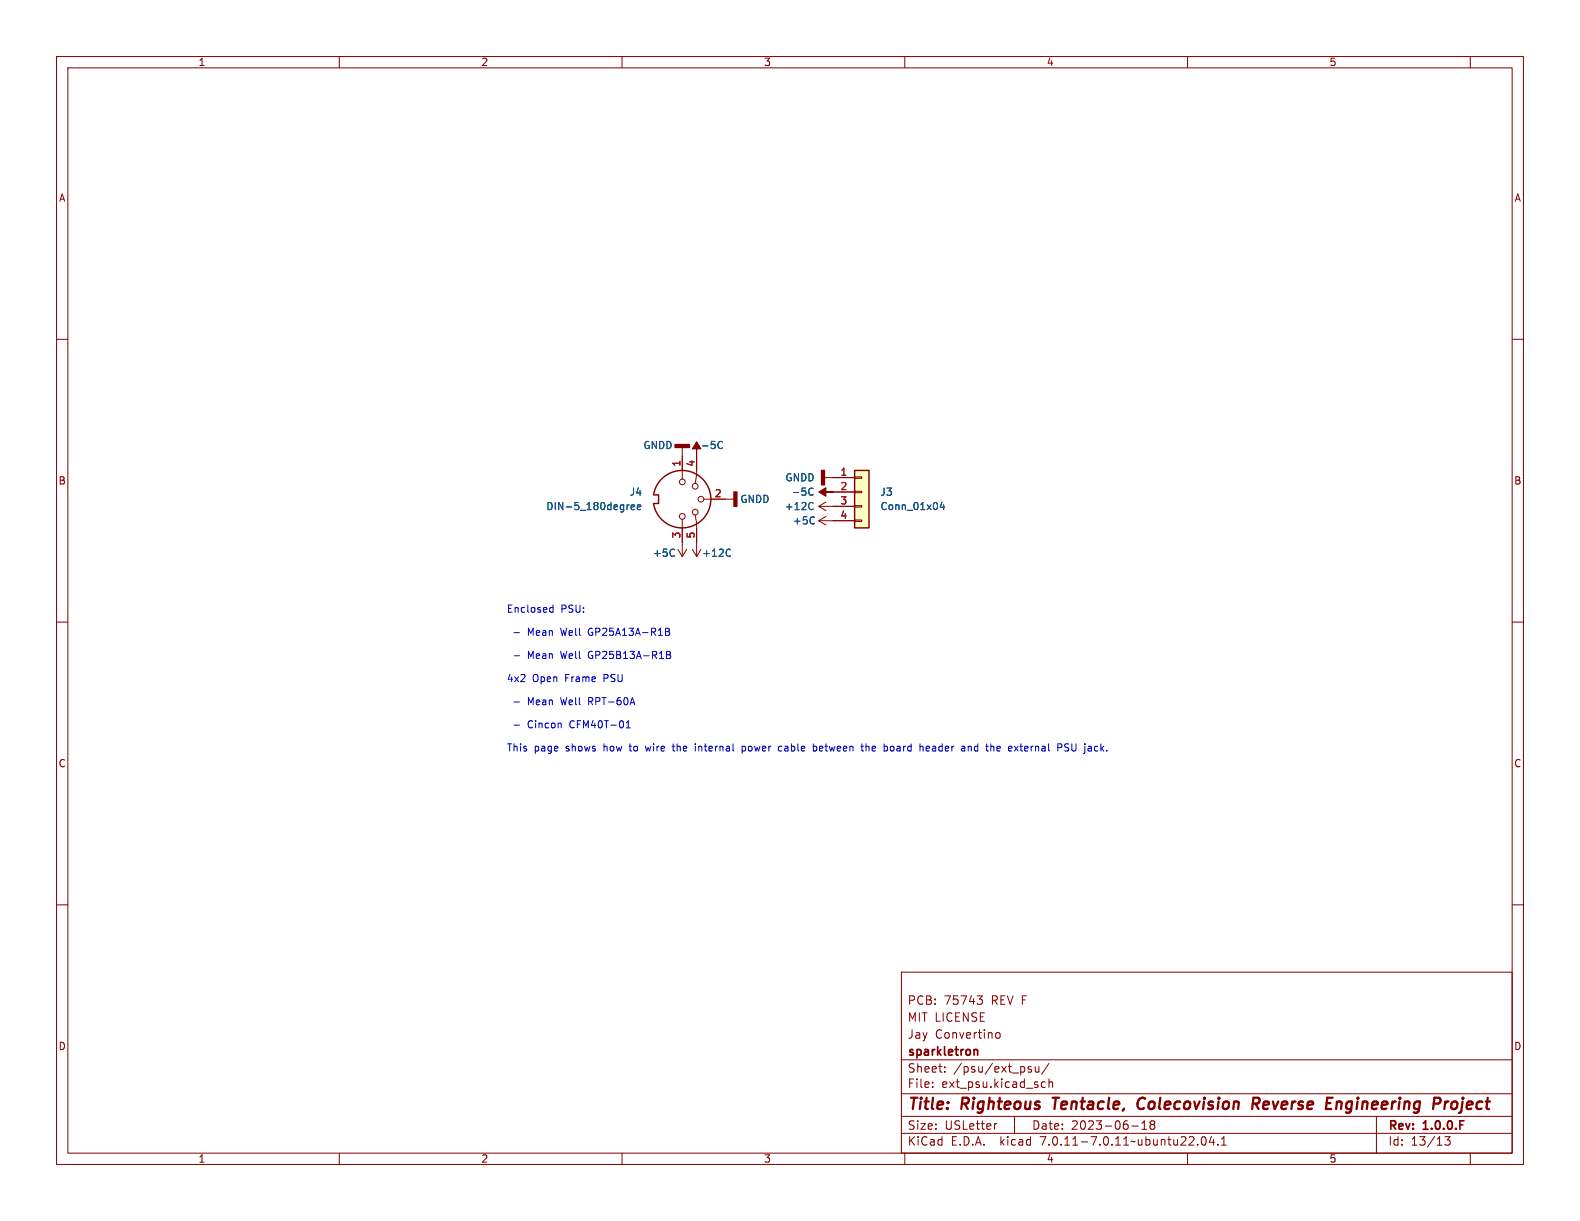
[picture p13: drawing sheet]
<svg xmlns="http://www.w3.org/2000/svg" width="279mm" height="216mm" viewBox="0 0 279 216" stroke-linecap="round" stroke-linejoin="round" font-family="sans-serif">
<defs><g id="words">
<g font-size="2.8" fill="#840000">
<text x="160.4" y="196.8">Title:</text>
<text x="170.1" y="196.8">Righteous</text>
<text x="187" y="196.8">Tentacle,</text>
<text x="202.8" y="196.8">Colecovision</text>
<text x="223.9" y="196.8">Reverse</text>
<text x="237.7" y="196.8">Engineering</text>
<text x="257.5" y="196.8">Project</text>
</g>
<g font-size="2.1" fill="#840000">
<text x="160.4" y="177.9">PCB:</text>
<text x="166.9" y="177.9">75743</text>
<text x="175.4" y="177.9">REV F</text>
<text x="160.4" y="183.9">Jay</text>
<text x="160.4" y="180.9">MIT LICENSE</text>
<text x="165.3" y="183.9">Convertino</text>
<text x="160.4" y="189.9">Sheet:</text>
<text x="160.4" y="187.1">sparkletron</text>
<text x="168.6" y="189.9">/psu/ext_psu/</text>
<text x="160.4" y="192.6">File:</text>
<text x="166.5" y="192.6">ext_psu.kicad_sch</text>
<text x="160.4" y="202.8">KiCad</text>
<text x="160.4" y="200">Size:</text>
<text x="167.1" y="200">USLetter</text>
<text x="168.1" y="202.8">E.D.A.</text>
<text x="177" y="202.8">kicad</text>
<text x="182.4" y="200">Date:</text>
<text x="184.2" y="202.8">7.0.11-7.0.11~ubuntu22.04.1</text>
<text x="189.4" y="200">2023-06-18</text>
<text x="245.4" y="200.2">Rev:</text>
<text x="245.4" y="202.8">Id:</text>
<text x="249.5" y="202.8">13/13</text>
<text x="251.8" y="200.2">1.0.0.F</text>
</g>
<g font-size="1.8" fill="#840000">
<text x="35" y="11.9">1</text>
<text x="85" y="11.9">2</text>
<text x="135" y="11.9">3</text>
<text x="185" y="11.9">4</text>
<text x="235" y="11.9">5</text>
<text x="10.3" y="35.9">A</text>
<text x="267.7" y="35.9">A</text>
<text x="10.3" y="85.9">B</text>
<text x="267.7" y="85.9">B</text>
<text x="10.3" y="135.9">C</text>
<text x="267.7" y="135.9">C</text>
<text x="10.3" y="185.9">D</text>
<text x="267.7" y="185.9">D</text>
<text x="35" y="205.8">1</text>
<text x="85" y="205.8">2</text>
<text x="135" y="205.8">3</text>
<text x="185" y="205.8">4</text>
<text x="235" y="205.8">5</text>
</g>
<g font-size="1.8" fill="#006464">
<text x="113.7" y="79.6">GNDD</text>
<text x="123.8" y="79.6">-5C</text>
<text x="111.3" y="87.9">J4</text>
<text x="130.8" y="89.1">GNDD</text>
<text x="138.8" y="85.3">GNDD</text>
<text x="139.9" y="87.9">-5C</text>
<text x="155.6" y="87.9">J3</text>
<text x="96.5" y="90.4">DIN-5_180degree</text>
<text x="138.7" y="90.4">+12C</text>
<text x="140.1" y="92.9">+5C</text>
<text x="155.6" y="90.4">Conn_01x04</text>
<text x="115.3" y="98.7">+5C</text>
<text x="124.1" y="98.7">+12C</text>
</g>
<g font-size="1.8" fill="#a90000">
<text x="120.4" y="82.6" transform="rotate(-90 120.4 82.6)">1</text>
<text x="122.9" y="82.6" transform="rotate(-90 122.9 82.6)">4</text>
<text x="126.3" y="88">2</text>
<text x="148.5" y="84.2">1</text>
<text x="148.5" y="86.7">2</text>
<text x="148.5" y="89.3">3</text>
<text x="120.4" y="95.3" transform="rotate(-90 120.4 95.3)">3</text>
<text x="122.9" y="95.3" transform="rotate(-90 122.9 95.3)">5</text>
<text x="148.5" y="91.8">4</text>
</g>
<g font-size="1.8" fill="#0000c2">
<text x="89.5" y="108.4">Enclosed</text>
<text x="93.4" y="112.5">Mean</text>
<text x="99.2" y="108.4">PSU:</text>
<text x="99.5" y="112.5">Well</text>
<text x="104.5" y="112.5">GP25A13A-R1B</text>
<text x="93.4" y="116.6">Mean</text>
<text x="99.5" y="116.6">Well</text>
<text x="104.5" y="116.6">GP25B13A-R1B</text>
<text x="89.5" y="120.7">4x2</text>
<text x="93.4" y="124.8">Mean</text>
<text x="94.2" y="120.7">Open</text>
<text x="99.5" y="124.8">Well</text>
<text x="100" y="120.7">Frame</text>
<text x="104.5" y="124.8">RPT-60A</text>
<text x="107" y="120.7">PSU</text>
<text x="93.4" y="128.9">Cincon</text>
<text x="101" y="128.9">CFM40T-01</text>
<text x="89.5" y="133">This</text>
<text x="94.5" y="133">page</text>
<text x="100.2" y="133">shows</text>
<text x="107" y="133">how</text>
<text x="111.8" y="133">to</text>
<text x="114.9" y="133">wire</text>
<text x="119.8" y="133">the</text>
<text x="124" y="133">internal</text>
<text x="132.5" y="133">power</text>
<text x="139.1" y="133">cable</text>
<text x="145.5" y="133">between</text>
<text x="154.2" y="133">the</text>
<text x="158.4" y="133">board</text>
<text x="164.9" y="133">header</text>
<text x="172.5" y="133">and</text>
<text x="177.1" y="133">the</text>
<text x="181.3" y="133">external</text>
<text x="190.1" y="133">PSU</text>
<text x="195.1" y="133">jack.</text>
</g>
</g></defs>
<g fill="none" stroke="#840000" stroke-width=".18">
<path d="M10 10h259.4v195.9h-259.4zM12 12h255.4v191.9h-255.4zM60 10v2M110 10v2M160 10v2M210 10v2M260 10v2M10 60h2M267.4 60h2M120.6 79.1v5.6M119.9 97.2l.7 1.2M120.6 91.8v6.6"/>
<path d="M121.4 97.2l-.8 1.2M122.4 97.2l.8 1.2M122.9 91.1l.3 1.5v5.8M123.2 80.6v3.3l-.3 1.6M124 97.2l-.8 1.2M124.5 88.3h5.3M144.8 89.5h6.3M144.8 92.1h6.3M144.8 92.1l1.2 .7M144.8 89.5l1.2 .8M145.8 84.5h5.3M146 91.3l-1.2 .8"/>
<path d="M146 88.8l-1.2 .7M147.3 87h3.8M151.1 91.9h1.3v.3h-1.3zM151.1 89.4h1.3v.3h-1.3zM151.1 86.9h1.3v.2h-1.3zM151.1 84.3h1.3v.3h-1.3zM10 110h2M267.4 110h2M10 160h2M267.4 160h2M159.4 171.9h108v32h-108zM172.8 176.1h.9l-.5 .6 .4 .1 .1 .5-.3 .3h-.4"/>
<path d="M159.4 197.4h108M159.4 193.4h108M159.4 187.4h108M164.9 192.1v.2M164.9 191.4v.1M167.1 189.4v.2M167.1 188.7v.1M176.1 182.9l.3-.3 .3 .1 .2 .2v.4l-.2 .2-.3 .1-.3-.3M176.3 198.7l-.3 .1M179.4 197.4v3M181.8 188.9l.6 .4-.2 .3-.4-.1M182.4 188.7l-.4-.1-.2 .2"/>
<path d="M183.1 188.6v.9l.4 .1 .2-.2M183.7 188.6v1M184.2 192.1l.2 .2 .5-.1M184.9 191.4l-.5-.1-.2 .1M185.5 191.4l.2-.1 .4 .1v.9M185.5 190.8v1.5M185.5 188l-1.3 1.9M200.1 199.1h1.2M201.9 199.7h.9M201.9 198.6l.5-.4v1.5M203.6 198.8l-.2 .3v.3l.2 .3 .5-.1 .1-.2-.1-.4-.2-.2M203.6 198.8l-.2-.3 .2-.3 .5 .1 .1 .2-.3 .3"/>
<path d="M203.6 198.8h.3M243.4 197.4v6.5M60 203.9v2M110 203.9v2M159.4 200.4h108M160 203.9v2M210 203.9v2M211.8 202.3v.2M212.6 201.1l.2-.1a.81 .81 0 0 1 .6 .6 .81 .81 0 0 1-.3 .8l-.2 .1a.81 .81 0 0 1-.3-1.4zM214.2 200.9l-.3 1.1h.9M214.6 201.5v1M215.4 202.3v.2"/>
<path d="M216 202.5h.9M216 201.4l.4-.4v1.5M255.5 201h.9l-.5 .6 .5 .1v.6l-.3 .2h-.4l-.2-.2M260 203.9v2"/>
<circle cx="120.7" cy="91.3" r=".51"/>
<circle cx="120.7" cy="85.2" r=".51"/>
<circle cx="122.9" cy="90.6" r=".51"/>
<circle cx="122.9" cy="86" r=".51"/>
<circle cx="124" cy="88.3" r=".51"/>
</g>
<path d="M186.1 194.1h1.2M186.7 194.1l-.2 2M202.1 194.1a1.13 1.13 0 0 0-.9 .7 1.13 1.13 0 0 0 .2 1.2l.3 .1 .5-.1M221.5 195.2h.8a.55 .55 0 0 0 .4-.5 .55 .55 0 0 0-.3-.6h-.7l-.3 2M222 195.2l.6 .9M236.4 194.8l-.1 1.3M237 194.8l-.6 .2M255.6 194.8l-.2 1.3M256.2 194.8l-.4 .1-.3 .3M256.8 195l-.2 .7 .2 .3" fill="none" stroke="#840000" stroke-width=".4"/>
<path d="M172.3 185.6h.5l.1 1" fill="none" stroke="#840000" stroke-width=".3"/>
<g fill="none" stroke="#006464" stroke-width=".18">
<path d="M127.2 78.1l.3-.1 .2 .2M127.7 79.2l-.2 .1h-.3M111.3 89.3h-.3M111.6 89.7l.6-.1v-.3h-.4l-.2 .1 .1 .7h.5M112.7 89.7l.6-.1v-.3h-.4l-.2 .1 .1 .7h.5M119 97.1l.3 .1M119.3 98.2l-.3 .2M128.8 97.1l.4 .1M129.2 98.2l-.4 .2M143.2 86.4l.3-.1 .3 .1M143.4 88.8l.4 .2M143.8 91.4l.2 .1"/>
<path d="M143.8 90l-.4 .1M143.8 87.5l-.3 .1-.3-.1M144 92.5l-.2 .2M166.6 88.8l-.3 .9h.8M166.9 89.3v.8"/>
</g>
<path d="M151.1 83.2h2.6v10.1h-2.6z" fill="#ffffc2" stroke="#ffffc2" stroke-width=".18"/>
<path d="M115.6 87.5a5.1 5.1 0 0 1 7.8-3.5 5.1 5.1 0 0 1 0 8.5 5.1 5.1 0 0 1-7.8-3.5M115.7 87.5h.8v1.5h-.8M151.1 83.2h2.6v10.1h-2.6z" fill="none" stroke="#840000" stroke-width=".25"/>
<g fill="#840000" stroke="#840000" stroke-width=".18">
<path d="M123.2 78.1l.8 1.3h-.8v1.2v-1.2h-.8z"/>
<path d="M144.8 87l1.2-.8v.8h1.3h-1.3v.8z"/>
</g>
<g fill="#840000" stroke="#840000" stroke-width=".25">
<path d="M145.3 83.2h.5v2.5h-.5z"/>
<path d="M119.4 78.6h2.5v.5h-2.5z"/>
<path d="M129.8 87h.5v2.5h-.5z"/>
</g>
<g fill="none" stroke="#0000c2" stroke-width=".18">
<path d="M90.9 111.9h1M90.9 116h1M97.3 108.2h.5M97.3 107.5h.5M97.8 107v1.3M117.7 111.1l.6 .1 .1 .2-.3 .3M117.7 111.7h.4M117.9 115.2l.6 .1v.2l-.2 .3M117.9 115.8h.4M118.1 111.7l.3 .2v.3l-.7 .1M118.3 115.8l.3 .2-.1 .3-.6 .1M90.9 124.1h1"/>
<path d="M90.9 128.2h1M110.7 128.7h.8M110.7 127.8l.4-.4v1.3M114.1 132l.3 .8M118.8 132h.5M119 131.5v1.1l.3 .2M123 131.5v.1M123 132v.8M131.2 132h.4l.2 .2-.1 .5h-.5M131.2 132v1.2M137.9 132h.4M138.3 132.7l-.4 .1"/>
<path d="M143.8 132h.4l.2 .2-.1 .5h-.5M145 132v.7M145.5 132.3l-.6 .1M152.2 132h.5M152.6 132.8h.1M153.1 132.1l.4-.1 .2 .1M153.1 131.5v1.3M158 132h-.3l-.3 .2 .1 .5 .2 .1 .3-.1M163.8 132.4l.6-.1-.1-.3h-.3l-.2 .1v.6h.5M171.2 132.1l.2-.1h.3l.1 .8M171.2 132v.8M176.7 132h-.2l-.2 .1 .1 .6 .3 .1"/>
<path d="M176.9 132.3l-.6 .1M180.3 132h.5M180.5 131.5v1.1l.3 .2M189 131.6l-.5-.1-.2 .1v.4l.6 .3 .1 .3-.2 .2-.5-.1M189.5 131.5v1.1l.2 .1"/>
</g>
<use href="#words"/>
</svg>
